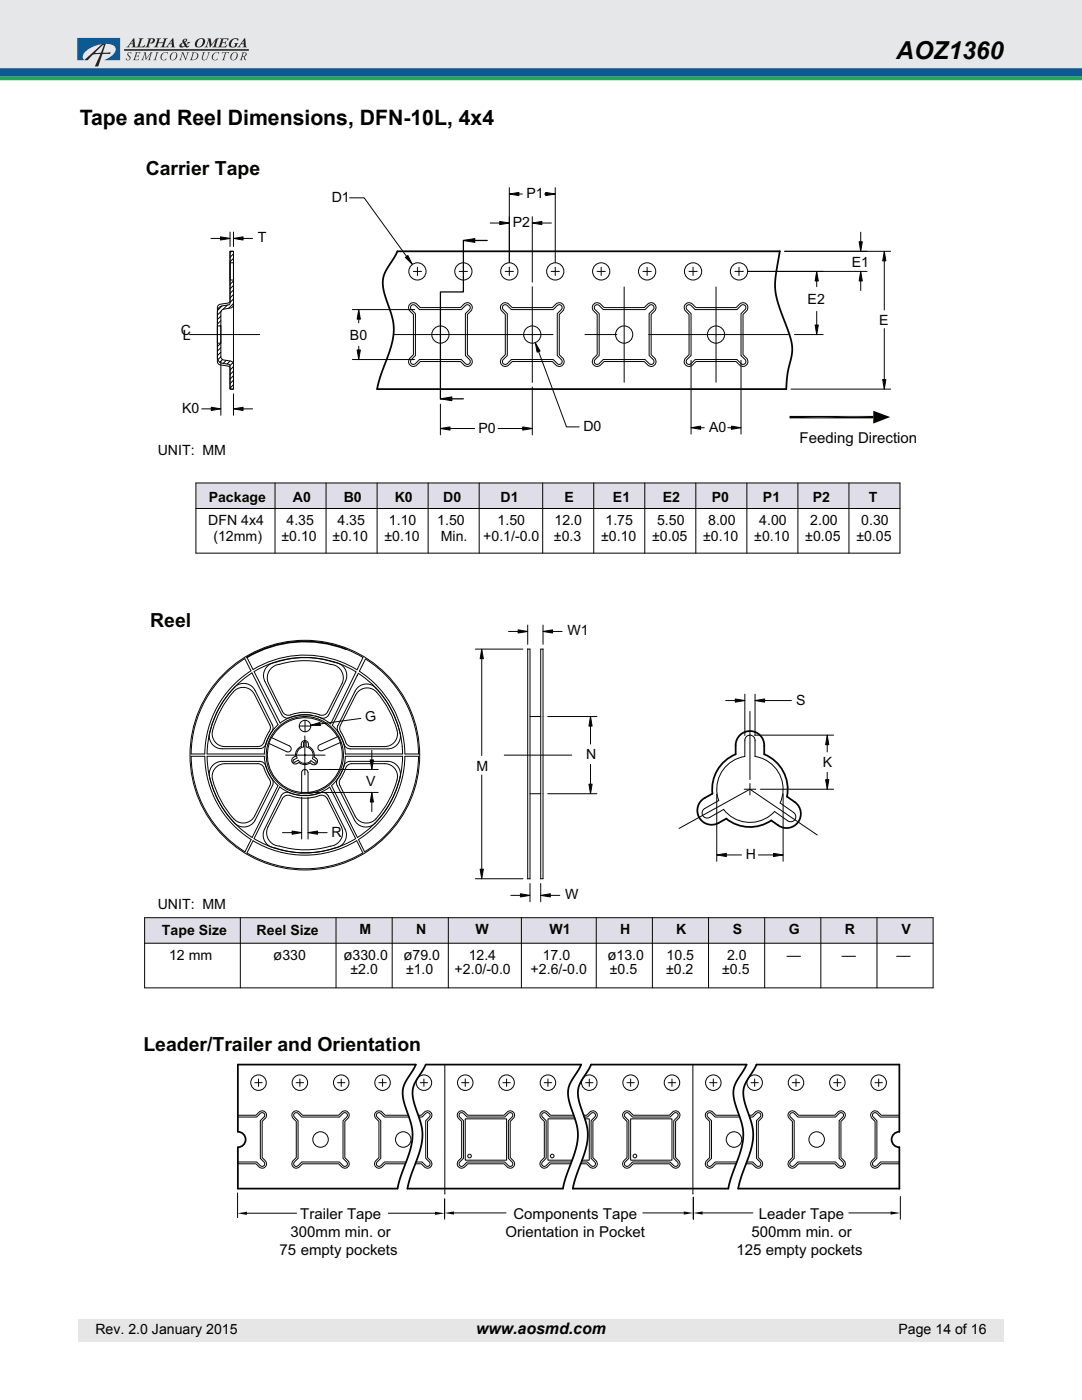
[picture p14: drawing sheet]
<svg xmlns="http://www.w3.org/2000/svg" width="216mm" height="279mm" viewBox="0 0 216 279" stroke-linecap="round" stroke-linejoin="round" font-family="sans-serif">
<defs><g id="words">
<text font-size="4.9" x="178.8" y="11.7">AOZ1360</text>
<text font-size="4.2" x="15.9" y="25">Tape and Reel Dimensions, DFN-10L, 4x4</text>
<g font-size="3.9" fill="#040503">
<text x="29.1" y="35">Carrier Tape</text>
<text x="30" y="125">Reel</text>
<text x="28.6" y="209.8">Leader/Trailer and Orientation</text>
</g>
<text font-size="3.2" x="95" y="266.2">www.aosmd.com</text>
<g font-size="3" fill="#040503">
<text x="159.5" y="88.5">Feeding Direction</text>
<text x="54.5" y="191.6">ø330</text>
<text x="68.5" y="191.6">ø330.0</text>
<text x="80.5" y="191.6">ø79.0</text>
<text x="121.2" y="191.6">ø13.0</text>
<text x="59.9" y="243.2">Trailer Tape</text>
<text x="102.4" y="243.2">Components Tape</text>
<text x="151.4" y="243.2">Leader Tape</text>
<text x="55.8" y="250.4">75 empty pockets</text>
<text x="58" y="246.8">300mm min. or</text>
<text x="100.9" y="246.8">Orientation in Pocket</text>
<text x="146.9" y="250.4">125 empty pockets</text>
<text x="149.9" y="246.8">500mm min. or</text>
</g>
<g font-size="2.8" fill="#040503">
<text x="66.2" y="40.3">D1</text>
<text x="105.1" y="39.5">P1</text>
<text x="102.3" y="45.3">P2</text>
<text x="51.5" y="48.4">T</text>
<text x="170" y="53.3">E1</text>
<text x="161.2" y="60.7">E2</text>
<text x="175.4" y="64.9">E</text>
<text x="36.1" y="66.9">C</text>
<text x="36.5" y="67.9">L</text>
<text x="69.8" y="67.8">B0</text>
<text x="36.3" y="82.4">K0</text>
<text x="95.5" y="86.3">P0</text>
<text x="116.4" y="86">D0</text>
<text x="141.5" y="86.2">A0</text>
<text x="31.5" y="90.8">UNIT: MM</text>
<text x="41.6" y="100.3">Package</text>
<text x="58.5" y="100.3">A0</text>
<text x="68.6" y="100.3">B0</text>
<text x="78.8" y="100.3">K0</text>
<text x="88.4" y="100.3">D0</text>
<text x="99.9" y="100.3">D1</text>
<text x="112.6" y="100.3">E</text>
<text x="122.3" y="100.3">E1</text>
<text x="132.3" y="100.3">E2</text>
<text x="142" y="100.3">P0</text>
<text x="152.2" y="100.3">P1</text>
<text x="162.2" y="100.3">P2</text>
<text x="173.4" y="100.3">T</text>
<text x="41.5" y="104.8">DFN 4x4</text>
<text x="42.6" y="107.9">(12mm)</text>
<text x="57.2" y="104.8">4.35</text>
<text x="67.3" y="104.8">4.35</text>
<text x="77.6" y="104.8">1.10</text>
<text x="87.2" y="104.8">1.50</text>
<text x="96.4" y="108">+0.1/-0.0</text>
<text x="99.3" y="104.8">1.50</text>
<text x="110.6" y="104.8">12.0</text>
<text x="120.8" y="104.8">1.75</text>
<text x="131.1" y="104.8">5.50</text>
<text x="141.3" y="104.8">8.00</text>
<text x="151.5" y="104.8">4.00</text>
<text x="161.7" y="104.8">2.00</text>
<text x="171.9" y="104.8">0.30</text>
<text x="56.2" y="108">±0.10</text>
<text x="66.4" y="108">±0.10</text>
<text x="76.7" y="108">±0.10</text>
<text x="87.9" y="108">Min.</text>
<text x="110.5" y="108">±0.3</text>
<text x="120" y="108">±0.10</text>
<text x="130.1" y="108">±0.05</text>
<text x="140.3" y="108">±0.10</text>
<text x="150.5" y="108">±0.10</text>
<text x="160.7" y="108">±0.05</text>
<text x="170.9" y="108">±0.05</text>
<text x="113.2" y="126.8">W1</text>
<text x="158.8" y="140.6">S</text>
<text x="73" y="144" transform="rotate(-8 73 144)">G</text>
<text x="95.1" y="153.9">M</text>
<text x="117" y="151.5">N</text>
<text x="164.2" y="153.1">K</text>
<text x="73.1" y="156.9">V</text>
<text x="66.1" y="167">R</text>
<text x="148.8" y="171.4">H</text>
<text x="112.7" y="179.5">W</text>
<text x="31.5" y="181.4">UNIT: MM</text>
<text x="32.3" y="186.7">Tape Size</text>
<text x="33.7" y="191.6">12 mm</text>
<text x="51.2" y="186.7">Reel Size</text>
<text x="71.7" y="186.5">M</text>
<text x="83" y="186.5">N</text>
<text x="93.5" y="191.6">12.4</text>
<text x="94.9" y="186.5">W</text>
<text x="108.3" y="191.6">17.0</text>
<text x="109.7" y="186.5">W1</text>
<text x="123.7" y="186.5">H</text>
<text x="133" y="191.6">10.5</text>
<text x="134.9" y="186.5">K</text>
<text x="145.1" y="191.6">2.0</text>
<text x="146.2" y="186.5">S</text>
<text x="157" y="191.6">—</text>
<text x="157.4" y="186.5">G</text>
<text x="167.9" y="191.6">—</text>
<text x="168.6" y="186.5">R</text>
<text x="178.9" y="191.6">—</text>
<text x="179.9" y="186.5">V</text>
<text x="70" y="194.5">±2.0</text>
<text x="81" y="194.5">±1.0</text>
<text x="90.7" y="194.5">+2.0/-0.0</text>
<text x="105.9" y="194.5">+2.6/-0.0</text>
<text x="121.7" y="194.5">±0.5</text>
<text x="132.9" y="194.5">±0.2</text>
<text x="144.1" y="194.5">±0.5</text>
</g>
<g font-size="2.8">
<text x="19" y="266.2">Rev. 2.0 January 2015</text>
<text x="179.3" y="266.2">Page 14 of 16</text>
</g>
</g></defs>
<path d="M-.1 14.4h216" fill="none" stroke="#0d5994" stroke-width="1.8" stroke-linecap="butt"/>
<path d="M-.1 -.1h216v13.7h-216z" fill="#e6e7e9"/>
<g fill="#232122">
<path d="M27.7 7.6h.9a1.05 1.05 0 0 0-.5 1l-.3 .7h.7l.5-.4-.2 .5h-1.7a.6 .6 0 0 0 .5-.6l.3-1z"/>
<path d="M29.5 7.6l.4 .1a.68 .68 0 0 1 1 .3l-.4 .6a.32 .32 0 0 1-.3 .1 .32 .32 0 0 1-.2-.2 .36 .36 0 0 0 .5-.3 .36 .36 0 0 0-.4-.3l-.5 1.4h.3v.1l-.9 .1 .1-.2a1.91 1.91 0 0 0 .6-1.5l-.3-.1z"/>
<path d="M31.3 7.7h.9l-.4 .1-.1 .7 .9-.1 .2-.6-.2-.1h.9l-.4 .2-.4 1.4 .2 .1h-.9l.3-.1 .2-.7h-.1h-.8l-.2 .7 .2 .1h-.9l.3-.1 .3-1 .1-.5z"/>
<path d="M41.4 7.7h.6l.2 1.2 .8-1.1a.48 .48 0 0 1 .7-.1l-.3 .2-.4 1.4 .2 .2-.9-.1 .4-.2 .3-1.2-1.1 1.5h-.1l-.1-1.5-.4 1.2 .2 .3h-.7l.4-.4 .3-1 .1-.3z"/>
<path d="M43.9 7.7h1.7l-.1 .4-.2-.3h-.7l-.3 .7h.5l.4-.3-.2 .7-.2-.3h-.5l-.1 .7a1.17 1.17 0 0 0 1.1-.4l-.2 .6h-1.7l.4-.3 .4-1.3-.3-.1z"/>
<path d="M46.1 8a1.31 1.31 0 0 1 1.5-.2l-.2 .3a.58 .58 0 0 0-.6-.3 .58 .58 0 0 0-.5 .4 .66 .66 0 0 0 .1 1.2 .49 .49 0 0 0 .6-.6l-.2-.2h.8l-.2 .1a.94 .94 0 0 1-.8 .8 .94 .94 0 0 1-1-.6l.1-.4z"/>
<path d="M25.5 10.5h.7l-.1 .3a.31 .31 0 0 0-.3-.3 .31 .31 0 0 0-.3 .3 .31 .31 0 0 0 .3 .3 .49 .49 0 0 1 .1 .8 .49 .49 0 0 1-.8-.2l.1-.1a.35 .35 0 0 0 .5 .3 .35 .35 0 0 0 0-.6 .49 .49 0 0 1-.2-.8z"/>
<path d="M27 10.4h1l-.1 .4-.1-.3h-.5l-.1 .6 .5-.1-.1 .4-.1-.2h-.4l-.1 .4-.1 .2 .2 .1h.4l.2-.2-.1 .3h-1.1l.3-.2 .3-1.2z"/>
<path d="M28.7 10.4h.4l.1 1.2 .9-1.2h.4l-.2 .2-.3 1-.1 .3 .2 .1h-.6l.2-.1 .4-1.2-1 1.3-.2-1.3-.4 1.2 .2 .1h-.5l.2-.2 .4-1.1z"/>
<path d="M31.1 10.4l.6 .1-.2 .1-.4 1.1-.1 .2 .2 .1h-.6l.3-.2 .3-1.2z"/>
<path d="M32.4 10.7l.4-.3h.5l.2 .1-.1 .2a.61 .61 0 0 0-.7-.2 .61 .61 0 0 0-.4 .6 .54 .54 0 0 0 .2 .8 .54 .54 0 0 0 .7-.3 .62 .62 0 0 1-.5 .5 .62 .62 0 0 1-.6-.4l-.1-.5z"/>
<path d="M36.2 10.4h.4l.5 1.3 .3-1.1-.2-.1h.6l-.3 .1-.4 1.4-.7-1.4-.3 1.3 .2 .1h-.6l.3-.2 .3-1v-.3z"/>
<path d="M40.4 10.4l.6 .1-.3 .1-.2 .7a.45 .45 0 0 0 .3 .7 .45 .45 0 0 0 .5-.5l.3-.9-.2-.1 .5-.1-.2 .3a1.24 1.24 0 0 1-.9 1.3 .45 .45 0 0 1-.5-.1 .45 .45 0 0 1 0-.5l.2-.8z"/>
<path d="M42.6 10.7l.6-.3 .6 .1-.2 .3v-.2a.79 .79 0 0 0-1 .3 .79 .79 0 0 0 .2 1.1l.4-.1 .3-.3a.62 .62 0 0 1-.7 .4 .62 .62 0 0 1-.5-.4v-.4z"/>
<path d="M44.4 10.4h1.3l-.1 .4-.1-.3h-.4l-.4 1.4 .2 .1h-.6l.2-.2 .4-1.2-.4-.1-.2 .2z"/>
<path d="M26.7 7.6h.1l.1 1.4 .2 .5-.9-.1 .3-.1v-.5h-.5l-.3 .5h.2v.1l-.7 .1 .3-.3zM26.4 8.1l-.3 .6h.4z"/>
<path d="M34.4 7.6h.2l.1 1.6 .2 .3-.9-.1 .3-.1v-.5h-.5l-.3 .5 .2 .1-.7 .1 .3-.3zM34.2 8.1l-.3 .6h.4z"/>
<path d="M36.5 7.9a.41 .41 0 0 1 .5-.2 .41 .41 0 0 1 .3 .5l-.4 .2 .3 .5 .3-.3-.1-.2h.6l-.8 .6 .2 .2h.4a.5 .5 0 0 1-.9 .1 .62 .62 0 0 1-.6 .2 .62 .62 0 0 1-.5-.4l.2-.4 .5-.2-.1-.3zM36.3 8.7a.31 .31 0 0 0 0 .5 .31 .31 0 0 0 .5-.1l-.3-.5zM36.8 7.9a.18 .18 0 0 0 0 .3 .18 .18 0 0 0 .3-.1l-.1-.2z"/>
<path d="M39.3 8a.94 .94 0 0 1 1.6 .1 1.22 1.22 0 0 1-.6 1.2 1.22 1.22 0 0 1-1.4-.2 1.16 1.16 0 0 1 .4-1.1zM39.7 7.9l-.3 .6a.53 .53 0 0 0 .1 .8 .53 .53 0 0 0 .8-.3 .97 .97 0 0 0 .1-1.2h-.4z"/>
<path d="M48.8 7.6h.1l.1 1a.6 .6 0 0 0 .3 .8h-1l.3-.1v-.5h-.5l-.3 .5 .2 .1-.7 .1 .4-.3zM48.6 8.1l-.4 .6h.4z"/>
<path d="M34.3 10.6a.7 .7 0 0 1 1 .1 .7 .7 0 0 1-.2 1 .7 .7 0 0 1-1.1 .2 .7 .7 0 0 1 .1-1.1zM34.5 10.6a.76 .76 0 0 0 0 1.4 .91 .91 0 0 0 .4-1.5z"/>
<path d="M38.3 10.5a.85 .85 0 0 1 .9 0 .85 .85 0 0 1 .4 .8 1.29 1.29 0 0 1-1.7 .7l.2-.1 .3-1.2zM38.7 10.5l-.4 1.3a.73 .73 0 0 0 .9-.3 .73 .73 0 0 0-.3-1z"/>
<path d="M46.3 10.6a.73 .73 0 0 1 1.1 .2 .73 .73 0 0 1-.4 1.1 .73 .73 0 0 1-1-.3 .73 .73 0 0 1 .3-1zM46.5 10.6a.75 .75 0 0 0-.4 .7 .75 .75 0 0 0 .4 .7 .9 .9 0 0 0 .5-1.5z"/>
<path d="M48.3 10.5l.5-.1a.41 .41 0 0 1 .4 .5 .41 .41 0 0 1-.4 .4l.3 .7-.3-.1-.3-.6-.3 .5 .2 .2h-.6l.2-.2 .4-1.2zM48.6 10.5l-.2 .6a.34 .34 0 0 0 .6-.1 .34 .34 0 0 0-.4-.5z"/>
<path d="M19.3 10.2l1.5-1.3-.7 1.6h-1.1zM16.8 12h.7l.2-.2a2.04 2.04 0 0 1 2.3-1l-1.1 2.5h.7l.8-2.5h1.5l.2-.4-1.6 .1 .6-1.8-.8 .1z"/>
</g>
<path d="M24.8 10h24.8" fill="none" stroke="#232122" stroke-width=".32"/>
<path d="M15.4 7.6h8.6v4.4h-3.2a3.1 3.1 0 0 0 2.3-2.3 1.85 1.85 0 0 0-2.2-.9 5.3 5.3 0 0 0-4.3 2.2l-.1 .6 .3 .4h-1.4z" fill="#18508f"/>
<path d="M-.1 15.7h216" fill="none" stroke="#20a656" stroke-width=".71" stroke-linecap="butt"/>
<path d="M15.6 263.2h184.6v4.5h-184.6z" fill="#e6e6e6"/>
<path d="M28.6 31.7h157.7v219.7h-157.7z" fill="#fff"/>
<g fill="#dfdee8">
<path d="M39.3 96.4h140.3v5h-140.3z"/>
<path d="M28.8 183.2h157.4v5h-157.4z"/>
</g>
<g fill="none" stroke="#040503" stroke-width=".2" stroke-dasharray="31.8 6.4 6.4 6.4">
<path d="M106.2 57.3v19M124.5 57.3v19M142.9 57.3v19M51.8 66.8h-14M78.5 66.8h79.1M60.8 150.7h4.1M60.8 150.7v3.9M60.8 150.7h-3.8M60.8 150.7v-3.8M100.6 150.7h13.5M149.6 157.5l13.5 9.1M149.6 157.5l-14.1 7.8"/>
<path d="M149.6 155.6v-13.6"/>
</g>
<g fill="none" stroke="#040503" stroke-width=".2">
<path d="M45.2 134.2l2.4-1.9 1.2-.9 1.3 2.5a20 20 0 0 0-9.2 16.6h-2.8a22.7 22.7 0 0 1 7.1-16.3zM46.6 138a2.55 2.55 0 0 1 4.2 .6l3 6a1.47 1.47 0 0 1-.3 1.7l-.7 1.4a1.49 1.49 0 0 1-1.3 1.3h-6.6a2.55 2.55 0 0 1-2.5-3.2 19 19 0 0 1 4.2-7.8zM46.8 137.2a2.55 2.55 0 0 1 4.1 .6l3.5 6.9a1.5 1.5 0 0 1-.5 1.8l-.7 1.4a1.52 1.52 0 0 1-1.3 1.5h-7.6a2.54 2.54 0 0 1-2.5-3.1 19.5 19.5 0 0 1 5-9.1zM53.4 133a5 5 0 0 1 2.6-1.1 19.8 19.8 0 0 1 11.7 .6 2.6 2.6 0 0 1 1.2 3.4l-3.3 6.7a1.27 1.27 0 0 1-1.7 .6 8.8 8.8 0 0 0-6.4 .1 1.27 1.27 0 0 1-1.3-.7l-3.5-6.9a2.6 2.6 0 0 1 .7-2.7zM54.2 133.3a4.7 4.7 0 0 1 2.6-1 19.1 19.1 0 0 1 10.2 .6 2.68 2.68 0 0 1 1.2 3.5l-2.8 5.7a1.54 1.54 0 0 1-2.3 .3 8.8 8.8 0 0 0-5.5 .4 1.28 1.28 0 0 1-1.2-.7l-2.9-6a2.71 2.71 0 0 1 .7-2.8zM69.1 129.6l3.3 1.6-1.2 2.5a20 20 0 0 0-20.7-.1l-1.2-2.4M71.3 134.8h.1M71.3 138.1a2.69 2.69 0 0 1 4.5 .8 17.5 17.5 0 0 1 3.5 7.6 2.55 2.55 0 0 1-2.5 2.5h-6.6a1.41 1.41 0 0 1-1.4-1.3l-.6-1.3a1.54 1.54 0 0 1-.3-1.6zM71.4 137.2a2.75 2.75 0 0 1 4.3 .9 18.4 18.4 0 0 1 4.2 8.8 2.55 2.55 0 0 1-2.5 2.6h-7.5a1.41 1.41 0 0 1-1.4-1.4l-.8-1.7a1.54 1.54 0 0 1-.3-1.6l3.5-6.9zM71.5 134.4a19.5 19.5 0 0 1 8.8 16.1h-11.4a8.1 8.1 0 0 0-2.6-5.7zM72.9 131.5a22.7 22.7 0 0 1 10.6 19h-2.7a20 20 0 0 0-9.1-16.5zM105.3 129.5h.5v45.9h-.5z"/>
<path d="M107.9 129.5h.5v45.9h-.5zM38.1 150.9h2.8a20 20 0 0 0 9.2 16.6l-1.2 2.5a22.7 22.7 0 0 1-10.8-19.1zM41.3 150.9h11.4a8.7 8.7 0 0 0 1.7 4.8v1l-3.5 6.9a2.55 2.55 0 0 1-4.1 .7 19.4 19.4 0 0 1-5.5-13.4zM41.8 155.1a19.5 19.5 0 0 0 8.5 12l5.2-10.3M41.8 155.1a2.55 2.55 0 0 1 2.5-3.1l7.5-.1a1.51 1.51 0 0 1 1.4 1.6l1 1.8 1.3 1.5M53.7 148.4a7.5 7.5 0 0 0 6.5 9.7M54.2 147.2l3.5 1.7a.64 .64 0 0 1 .3 .8 .64 .64 0 0 1-.8 .3l-3.6-1.6zM55.5 144.6l-5.2-10.3a19.5 19.5 0 0 0-9 16.2h11.4a8.1 8.1 0 0 1 2.8-5.9M55.8 157a8.1 8.1 0 0 0 10 .1l5.2 10.3a19.5 19.5 0 0 1-20.3 0zM56.3 158.5a1.27 1.27 0 0 1 1.5-.3 8.8 8.8 0 0 0 6.4-.1 1.27 1.27 0 0 1 1.3 .7l3.4 6.7a2.61 2.61 0 0 1-2.1 3.7 19.4 19.4 0 0 1-12.8-.2 2.6 2.6 0 0 1-1.2-3.5zM56.6 159.1a1.6 1.6 0 0 1 2-.1 8.8 8.8 0 0 0 5.5-.3 1.28 1.28 0 0 1 1.2 .7l2.8 5.6a2.72 2.72 0 0 1-2.2 3.9 19 19 0 0 1-11.2-.3 2.68 2.68 0 0 1-1.2-3.6zM60.2 158.1v-3.9a.64 .64 0 0 1 .6-.6 .64 .64 0 0 1 .7 .6v3.9"/>
<path d="M60.2 158.1h1.3M60.7 148.1h.3l.1 1a1.67 1.67 0 0 1 1.2 2.3l.7 .5 .1 .3-.4 .1-.6-.5a1.65 1.65 0 0 1-2.6-.1l-.7 .4-.3-.1 .1-.3 .7-.4a1.65 1.65 0 0 1 1.3-2.2zM61.8 158.1h13.7M61.8 153.6h13.7M61.9 152.3l.4 .2M62.5 142.8a8.1 8.1 0 0 0-6.6 1.5l-5.2-10.3a19.5 19.5 0 0 1 20.3 .1l-5 10.4-1.5-1-1.6-.6M62.7 151.1a1.88 1.88 0 0 0-1.2-2.1 .76 .76 0 0 0-.4-1.1 .76 .76 0 0 0-1 .6v.5a1.88 1.88 0 0 0-1.1 1.9 .76 .76 0 0 0-.8 .9 .76 .76 0 0 0 1.1 .6l.3-.2a1.88 1.88 0 0 0 2.3 .1M62.7 151.1a.8 .8 0 0 1 .6 .7 .8 .8 0 0 1-.5 .8l-.6-.1M63.6 148.8l3.8-1.8 .5 1.2-3.6 1.6a.64 .64 0 0 1-.7-.2 .64 .64 0 0 1 0-.8zM67.3 147a7.5 7.5 0 0 0-13.1 .2M67.9 148.2a7.5 7.5 0 0 1-6.4 9.9M68.9 150.9h11.4a19.1 19.1 0 0 1-5.9 13.7 2.55 2.55 0 0 1-3.7-1l-3.4-6.9a1.46 1.46 0 0 1 .4-1.7l.8-1.7a1.47 1.47 0 0 1 1.3-1.4h7.6a2.55 2.55 0 0 1 2.4 3.2 19.5 19.5 0 0 1-8.5 12l-5.1-10.3a8.1 8.1 0 0 0 2.7-5.9z"/>
<path d="M69.4 152.7l.8-.3h6.6a2.65 2.65 0 0 1 2.2 4.1 17.7 17.7 0 0 1-4.5 7.3 2.55 2.55 0 0 1-3.7-1l-3-6a1.47 1.47 0 0 1 .4-1.7l1-2.2zM74.2 149.7v2M80.8 150.9h2.7a22.7 22.7 0 0 1-10.7 19.1l-1.3-2.4a20 20 0 0 0 9.3-16.7zM105.8 158.4h2.1M105.8 143h2.1M149 147a1.02 1.02 0 0 1 1.1-.2 1.02 1.02 0 0 1 .6 1v3.2a6.6 6.6 0 0 1 5 9.3l2.7 1.9a1.02 1.02 0 0 1 .2 1.4 1.02 1.02 0 0 1-1.4 .2l-2.7-1.8a6.6 6.6 0 0 1-10.1-.5l-2.8 1.6a1.02 1.02 0 0 1-1.4-.4 1.02 1.02 0 0 1 .4-1.4l2.8-1.5a6.6 6.6 0 0 1 5.2-8.8v-3.3zM50.5 167.8a20 20 0 0 0 20.7 0l1.2 2.4a22.7 22.7 0 0 1-23.1 0zM50.8 162.8a2.65 2.65 0 0 1-2.4 1.5 2.65 2.65 0 0 1-2.3-1.6 17.3 17.3 0 0 1-3.8-7.7 2.55 2.55 0 0 1 2.6-2.6h6.6a1.43 1.43 0 0 1 1.4 1.4l.6 1.3a1.55 1.55 0 0 1 .3 1.7l-3 6M74.2 160.1v1.9"/>
<circle cx="60.8" cy="150.7" r="22.9"/>
<circle cx="60.8" cy="150.7" r="7.7"/>
<circle cx="60.9" cy="144.9" r="1.15"/>
</g>
<path d="M79.3 50.2h76.3M75.3 77.7h81.6M69.1 129.6a22.7 22.7 0 0 0-19.8 1.6M144.9 163.4l-1.5 .8a2.85 2.85 0 0 1-3.9-1.1 2.85 2.85 0 0 1 1.2-3.9l1.5-.8a7.5 7.5 0 0 1 4.6-7.9v-1.7a2.85 2.85 0 0 1 2.9-2.9 2.85 2.85 0 0 1 2.8 2.9v1.7a7.5 7.5 0 0 1 4.5 8.5l1.6 1.1a2.85 2.85 0 0 1 .7 4 2.85 2.85 0 0 1-4.1 .6l-1.3-1a7.5 7.5 0 0 1-9-.3M47.5 212.5h35.5M85 212.5h31M117.9 212.5h31.1M150.9 212.5h28.6M47.5 237.2h31.8M81.3 237.2h31M114.3 237.2h31M147.3 237.2h32.2" fill="none" stroke="#040503" stroke-width=".35"/>
<path d="M73.9 151.7h.6l-.3 1.9z" fill="#040503"/>
<path d="M73.9 151.7h.6l-.3 1.9z" fill="none" stroke="#040503" stroke-width=".2"/>
<path d="M74.2 158.1l.3 2h-.6z" fill="#040503"/>
<g fill="none" stroke="#040503" stroke-width=".2">
<path d="M60.2 159.1v8.3M61.5 159.1v8.3M74.2 158.1l.3 2h-.6zM56.4 166.2h1.9M63.4 166.2h1.9"/>
<circle cx="60.8" cy="153.6" r=".01"/>
<circle cx="60.8" cy="158.1" r=".01"/>
<circle cx="74.2" cy="158.1" r=".01"/>
</g>
<path d="M58.3 165.9l1.9 .3-1.9 .3z" fill="#040503"/>
<path d="M58.3 165.9l1.9 .3-1.9 .3z" fill="none" stroke="#040503" stroke-width=".2"/>
<path d="M61.5 166.2l1.9-.3v.6z" fill="#040503"/>
<g fill="none" stroke="#040503" stroke-width=".2">
<path d="M72 143.4l-8.1 1.1M61.5 166.2l1.9-.3v.6z"/>
<circle cx="60.2" cy="158.1" r=".01"/>
<circle cx="61.5" cy="158.1" r=".01"/>
<circle cx="61.5" cy="166.2" r=".01"/>
</g>
<path d="M62 144.7l1.8-.5 .1 .6z" fill="#040503"/>
<g fill="none" stroke="#040503" stroke-width=".2">
<path d="M94.9 129.5h9.4M96.1 131.5v19.3M59.7 144.9h2.3M60.9 143.8v2.2M62 144.7l1.8-.5 .1 .6zM96.1 154.7v18.8M94.9 175.4h9.4"/>
<circle cx="59.7" cy="145.1" r=".01"/>
<circle cx="62" cy="144.7" r=".01"/>
</g>
<path d="M96.1 129.5l.3 2h-.6z" fill="#040503"/>
<path d="M96.1 129.5l.3 2h-.6z" fill="none" stroke="#040503" stroke-width=".2"/>
<path d="M95.8 173.5h.6l-.3 1.9z" fill="#040503"/>
<g fill="none" stroke="#040503" stroke-width=".2">
<path d="M150.6 146.7h15.7M151.7 157.5h14.6M165.1 148.6v1.5M165.1 154.1v1.5M95.8 173.5h.6l-.3 1.9z"/>
<circle cx="105.3" cy="129.5" r=".01"/>
<circle cx="96.1" cy="175.4" r=".01"/>
<circle cx="105.3" cy="175.4" r=".01"/>
</g>
<path d="M164.7 155.6h.7l-.3 1.9z" fill="#040503"/>
<path d="M164.7 155.6h.7l-.3 1.9z" fill="none" stroke="#040503" stroke-width=".2"/>
<path d="M165.1 146.7l.3 1.9h-.7z" fill="#040503"/>
<g fill="none" stroke="#040503" stroke-width=".2">
<path d="M144.8 139.8h1.9M148.6 138.5v8.3M150.7 138.5v8.3M152.6 139.8h5.3M165.1 146.7l.3 1.9h-.7z"/>
<circle cx="149.6" cy="146.7" r=".01"/>
<circle cx="150.8" cy="157.5" r=".01"/>
<circle cx="165.1" cy="146.7" r=".01"/>
</g>
<path d="M146.7 139.5l1.9 .3-1.9 .3z" fill="#040503"/>
<path d="M146.7 139.5l1.9 .3-1.9 .3z" fill="none" stroke="#040503" stroke-width=".2"/>
<path d="M150.7 139.8l1.9-.3v.6z" fill="#040503"/>
<g fill="none" stroke="#040503" stroke-width=".2">
<path d="M150.7 139.8l1.9-.3v.6zM109.3 158.4h9.8M109.3 143h9.8M117.8 144.4v4.1M117.8 152.6v3.9"/>
<circle cx="150.7" cy="139.8" r=".01"/>
<circle cx="148.6" cy="147.7" r=".01"/>
<circle cx="150.7" cy="147.7" r=".01"/>
</g>
<path d="M117.5 156.5h.6l-.3 1.9z" fill="#040503"/>
<path d="M117.5 156.5h.6l-.3 1.9z" fill="none" stroke="#040503" stroke-width=".2"/>
<path d="M117.8 143l.3 1.9h-.6z" fill="#040503"/>
<g fill="none" stroke="#040503" stroke-width=".2">
<path d="M117.8 143l.3 1.9h-.6zM143 158.5v13.4M156.3 158.5v13.4M144.9 170.6h3.1M151.3 170.6h3.1"/>
<circle cx="108.4" cy="158.4" r=".01"/>
<circle cx="108.4" cy="143" r=".01"/>
<circle cx="117.8" cy="143" r=".01"/>
</g>
<path d="M143 170.6l1.9-.3v.6z" fill="#040503"/>
<path d="M143 170.6l1.9-.3v.6z" fill="none" stroke="#040503" stroke-width=".2"/>
<path d="M154.4 170.3l1.9 .3-1.9 .3z" fill="#040503"/>
<g fill="none" stroke="#040503" stroke-width=".2">
<path d="M101.9 178.7h1.9M105.8 176.3v3.7M107.9 176.3v3.7M109.8 178.7h1.9M154.4 170.3l1.9 .3-1.9 .3z"/>
<circle cx="143" cy="157.5" r=".01"/>
<circle cx="156.3" cy="157.5" r=".01"/>
<circle cx="156.3" cy="170.6" r=".01"/>
</g>
<path d="M103.8 178.4l2 .3-2 .3z" fill="#040503"/>
<path d="M103.8 178.4l2 .3-2 .3z" fill="none" stroke="#040503" stroke-width=".2"/>
<path d="M107.9 178.7l1.9-.3v.6z" fill="#040503"/>
<g fill="none" stroke="#040503" stroke-width=".2">
<path d="M101.5 126h1.9M105.3 124.7v3.9M108.4 124.7v3.9M110.3 126h1.9M107.9 178.7l1.9-.3v.6z"/>
<circle cx="105.8" cy="175.4" r=".01"/>
<circle cx="107.9" cy="178.7" r=".01"/>
<circle cx="107.9" cy="175.4" r=".01"/>
</g>
<path d="M103.4 125.7l1.9 .3-1.9 .3z" fill="#040503"/>
<path d="M103.4 125.7l1.9 .3-1.9 .3z" fill="none" stroke="#040503" stroke-width=".2"/>
<path d="M108.4 126l1.9-.3v.6z" fill="#040503"/>
<g fill="none" stroke="#040503" stroke-width=".2">
<path d="M108.4 126l1.9-.3v.6z"/>
<circle cx="105.3" cy="129.5" r=".01"/>
<circle cx="108.4" cy="129.5" r=".01"/>
<circle cx="108.4" cy="126" r=".01"/>
<circle cx="88.8" cy="238.3" r=".01"/>
<circle cx="138.3" cy="238.3" r=".01"/>
</g>
<path d="M47.5 237.2h.1M179.5 237.2h.1" fill="none" stroke="#040503" stroke-width=".35"/>
<path d="M80.9 51.4l.5-.4 .9 1.7z" fill="#040503"/>
<path d="M69.8 39.5h2.9l8.4 11.7M101.6 37.4v15M103.5 38.7h.7M108.6 38.7h.3M110.8 37.4v15M80.9 51.4l.5-.4 .9 1.7z" fill="none" stroke="#040503" stroke-width=".2"/>
<path d="M101.6 38.7l1.9-.3v.6z" fill="#040503"/>
<path d="M101.6 38.7l1.9-.3v.6z" fill="none" stroke="#040503" stroke-width=".2"/>
<path d="M108.9 38.4l1.9 .3-1.9 .3z" fill="#040503"/>
<g fill="none" stroke="#040503" stroke-width=".2">
<path d="M108.9 38.4l1.9 .3-1.9 .3zM97.8 44.5h1.9M101.6 43.2v9.2M106.2 43.2v13.1M108.1 44.5h1.9"/>
<circle cx="110.8" cy="38.7" r=".01"/>
<circle cx="101.6" cy="53.3" r=".01"/>
<circle cx="110.8" cy="53.3" r=".01"/>
</g>
<path d="M106.2 44.5l1.9-.3v.6z" fill="#040503"/>
<path d="M106.2 44.5l1.9-.3v.6z" fill="none" stroke="#040503" stroke-width=".2"/>
<path d="M99.7 44.2l1.9 .3-1.9 .3z" fill="#040503"/>
<g fill="none" stroke="#040503" stroke-width=".2">
<path d="M99.7 44.2l1.9 .3-1.9 .3zM149.2 54.2h23.8M156.6 50.2h16.4M171.7 46.3v1.9M171.7 56.1v1.9"/>
<circle cx="101.6" cy="53.3" r=".01"/>
<circle cx="101.6" cy="44.5" r=".01"/>
<circle cx="106.2" cy="57.3" r=".01"/>
</g>
<path d="M171.4 48.2h.7l-.4 2z" fill="#040503"/>
<path d="M171.4 48.2h.7l-.4 2z" fill="none" stroke="#040503" stroke-width=".2"/>
<path d="M171.7 54.2l.4 1.9h-.7z" fill="#040503"/>
<g fill="none" stroke="#040503" stroke-width=".2">
<path d="M156.6 50.2h21.1M171.7 54.2l.4 1.9h-.7zM176.4 52.1v9.8M157.8 77.7h19.9M176.4 65.6v10.1"/>
<circle cx="148.3" cy="54.2" r=".01"/>
<circle cx="155.6" cy="50.2" r=".01"/>
<circle cx="171.7" cy="54.2" r=".01"/>
</g>
<path d="M176.4 50.2l.4 1.9h-.7z" fill="#040503"/>
<path d="M176.4 50.2l.4 1.9h-.7z" fill="none" stroke="#040503" stroke-width=".2"/>
<path d="M176.1 75.7h.7l-.4 2z" fill="#040503"/>
<g fill="none" stroke="#040503" stroke-width=".2">
<path d="M149.2 54.2h15M163 56.1v1.1M158.5 66.8h5.7M163 62.2v2.7M176.1 75.7h.7l-.4 2z"/>
<circle cx="155.6" cy="50.2" r=".01"/>
<circle cx="156.9" cy="77.7" r=".01"/>
<circle cx="176.4" cy="77.7" r=".01"/>
</g>
<path d="M163 54.2l.3 1.9h-.7z" fill="#040503"/>
<path d="M163 54.2l.3 1.9h-.7z" fill="none" stroke="#040503" stroke-width=".2"/>
<path d="M162.6 64.9h.7l-.3 1.9z" fill="#040503"/>
<g fill="none" stroke="#040503" stroke-width=".2">
<path d="M70.3 61.8h12.4M70.3 71.8h12.4M71.6 63.7v.7M71.6 69.1v.7M162.6 64.9h.7l-.3 1.9z"/>
<circle cx="148.3" cy="54.2" r=".01"/>
<circle cx="157.6" cy="66.8" r=".01"/>
<circle cx="163" cy="66.8" r=".01"/>
</g>
<path d="M71.6 61.8l.3 1.9h-.6z" fill="#040503"/>
<path d="M71.6 61.8l.3 1.9h-.6z" fill="none" stroke="#040503" stroke-width=".2"/>
<path d="M71.3 69.8h.6l-.3 2z" fill="#040503"/>
<g fill="none" stroke="#040503" stroke-width=".2">
<path d="M44.1 72.1v10.8M46.6 78.6v4.3M71.3 69.8h.6l-.3 2zM40.2 81.6h2M48.5 81.6h1.9"/>
<circle cx="71.6" cy="71.8" r=".01"/>
<circle cx="83.7" cy="71.8" r=".01"/>
<circle cx="83.7" cy="61.8" r=".01"/>
</g>
<path d="M46.6 81.6l1.9-.3v.6z" fill="#040503"/>
<path d="M46.6 81.6l1.9-.3v.6z" fill="none" stroke="#040503" stroke-width=".2"/>
<path d="M42.2 81.3l1.9 .3-1.9 .3z" fill="#040503"/>
<g fill="none" stroke="#040503" stroke-width=".2">
<path d="M42.1 47.6h1.9M45.9 46.3v2.9M46.6 46.3v2.9M48.5 47.6h1.9M42.2 81.3l1.9 .3-1.9 .3z"/>
<circle cx="44.1" cy="71.2" r=".01"/>
<circle cx="46.6" cy="77.7" r=".01"/>
<circle cx="46.6" cy="81.6" r=".01"/>
</g>
<path d="M44 47.3l1.9 .3-1.9 .3z" fill="#040503"/>
<path d="M44 47.3l1.9 .3-1.9 .3z" fill="none" stroke="#040503" stroke-width=".2"/>
<path d="M46.6 47.6l1.9-.3v.6z" fill="#040503"/>
<g fill="none" stroke="#040503" stroke-width=".2">
<path d="M46.6 47.6l1.9-.3v.6zM137.9 71.9v14.7M147.9 71.9v14.7M139.8 85.4h.7M145.2 85.4h.8"/>
<circle cx="45.9" cy="50.2" r=".01"/>
<circle cx="46.6" cy="50.2" r=".01"/>
<circle cx="46.6" cy="47.6" r=".01"/>
</g>
<path d="M137.9 85.4l1.9-.4v.7z" fill="#040503"/>
<path d="M137.9 85.4l1.9-.4v.7z" fill="none" stroke="#040503" stroke-width=".2"/>
<path d="M146 85l1.9 .4-1.9 .3z" fill="#040503"/>
<g fill="none" stroke="#040503" stroke-width=".2">
<path d="M106.2 77.2v9.6M87.9 80.7v6.1M89.8 85.5h4.9M99.4 85.5h4.9M146 85l1.9 .4-1.9 .3z"/>
<circle cx="137.9" cy="70.9" r=".01"/>
<circle cx="147.9" cy="70.9" r=".01"/>
<circle cx="147.9" cy="85.4" r=".01"/>
</g>
<path d="M87.9 85.5l1.9-.3v.6z" fill="#040503"/>
<path d="M87.9 85.5l1.9-.3v.6z" fill="none" stroke="#040503" stroke-width=".2"/>
<path d="M104.3 85.2l1.9 .3-1.9 .3z" fill="#040503"/>
<g fill="none" stroke="#040503" stroke-width=".2">
<path d="M104.3 85.2l1.9 .3-1.9 .3z"/>
<circle cx="87.9" cy="79.7" r=".01"/>
<circle cx="106.2" cy="76.3" r=".01"/>
<circle cx="106.2" cy="85.5" r=".01"/>
</g>
<path d="M106.8 68.4l1 1.7-.6 .2z" fill="#040503"/>
<g fill="none" stroke="#040503" stroke-width=".2">
<path d="M45.9 50.2h.7v10.6a.72 .72 0 0 1-.6 .7l-1.4 .2a.69 .69 0 0 0-.5 .7v8.8a.69 .69 0 0 0 .5 .6l1.4 .3a.69 .69 0 0 1 .6 .6v5h-.7v-4.7l-.1-.2a2.61 2.61 0 0 1-2.3-1l-.1-9.6a1.15 1.15 0 0 1 .9-1.2l1.3-.2 .3-.3zM45.9 52.4h.7v3.5h-.7zM45.9 50.2h.7v27.5h-.7l-.1-4.4-.3-.2-1.5-.3a.69 .69 0 0 1-.6-.7v-10.7a.69 .69 0 0 1 .6-.7l1.5-.2 .4-.5zM46.2 50.2l-.3 .3M46.6 50.7l-.7 .7M46.6 51.6l-.7 .7M46.6 56.1l-.7 .7M46.6 57l-.7 .7M46.6 57.9l-.7 .7M46.6 58.8l-.7 .7M46.6 59.7l-.7 .7M43.4 65.1h.7v3.4h-.7z"/>
<path d="M44.1 68.5l-.7 .7M44.1 63.1l-.7 .7M44.1 64l-.7 .7M44.1 69.4l-.7 .7M44.1 70.3l-.7 .7M44.1 64.9l-.2 .2M44.1 71.2l-.6 .6M44.1 62.1l-.7 .8M44.3 61.1l-.9 .8M44.4 71.8l-.5 .5M45.1 71.9l-.6 .6M45.4 60.9l-.9 .8"/>
<path d="M45.9 72l-.6 .6M46.5 72.4l-.6 .6M46.6 73.2l-.7 .7M46.6 74.1l-.7 .7M46.6 75l-.7 .7M46.6 75.9l-.7 .7M46.6 76.8l-.7 .7M46.6 60.6l-1 .9M81.8 60.7l.7-.3a1.77 1.77 0 0 1 1.4 1h8a1.77 1.77 0 0 1 1.4-1 .97 .97 0 0 1 .9 .6 .97 .97 0 0 1-.2 1.1l-.7 .7v8a1.77 1.77 0 0 1 .9 1.4 .97 .97 0 0 1-.6 .9 .97 .97 0 0 1-1-.3l-.7-.6h-8a1.78 1.78 0 0 1-1.4 .9 .97 .97 0 0 1-.9-.6 .97 .97 0 0 1 .2-1l.7-.7v-8a1.77 1.77 0 0 1-1-1.4zM82.1 61l.5-.2 1.1 1h8.4l.8-.8a.57 .57 0 0 1 .8 0 .57 .57 0 0 1 0 .8l-.8 .8v8.3l.8 .9a.57 .57 0 0 1 0 .8 .57 .57 0 0 1-.8 0l-.8-.8h-8.4l-.8 .8a.57 .57 0 0 1-.8 0 .57 .57 0 0 1 0-.8l.8-.9v-8.3l-1-1.1zM100.1 60.7l.7-.3a1.77 1.77 0 0 1 1.4 1h8a1.77 1.77 0 0 1 1.4-1 .97 .97 0 0 1 .9 .6 .97 .97 0 0 1-.2 1.1l-.7 .7v8a1.77 1.77 0 0 1 1 1.4 .97 .97 0 0 1-.6 .9 .97 .97 0 0 1-1.1-.3l-.7-.6h-8a1.78 1.78 0 0 1-1.4 .9 .97 .97 0 0 1-.9-.6 .97 .97 0 0 1 .2-1l.7-.7v-8a1.77 1.77 0 0 1-1-1.4zM100.4 61l.6-.2 1 1h8.4l.8-.8a.57 .57 0 0 1 .8 0 .57 .57 0 0 1 0 .8l-.8 .8v8.3l.8 .9a.57 .57 0 0 1 0 .8 .57 .57 0 0 1-.8 0l-.8-.8h-8.4l-.8 .8a.57 .57 0 0 1-.8 0 .57 .57 0 0 1 0-.8l.8-.9v-8.3l-.9-1.1z"/>
<path d="M106.8 68.4l1 1.7-.6 .2zM107.5 70.2l5.5 15h2.6M118.5 60.7l.7-.3a1.77 1.77 0 0 1 1.3 1h8.1a1.77 1.77 0 0 1 1.3-1 .97 .97 0 0 1 .9 .6 .97 .97 0 0 1-.2 1.1l-.7 .7v8a1.77 1.77 0 0 1 1 1.4 .97 .97 0 0 1-.6 .9 .97 .97 0 0 1-1.1-.3l-.6-.6h-8.1a1.78 1.78 0 0 1-1.3 .9 .97 .97 0 0 1-.9-.6 .97 .97 0 0 1 .2-1l.7-.7v-8a1.77 1.77 0 0 1-1-1.4zM118.7 61l.6-.2 1.1 1h8.3l.8-.8a.57 .57 0 0 1 .8 0 .57 .57 0 0 1 0 .8l-.8 .8v8.3l.8 .9a.57 .57 0 0 1 0 .8 .57 .57 0 0 1-.8 0l-.8-.8h-8.3l-.8 .8a.57 .57 0 0 1-.9 0 .57 .57 0 0 1 0-.8l.9-.9v-8.3l-1-1.1zM136.8 60.7l.7-.3a1.77 1.77 0 0 1 1.4 1h8a1.77 1.77 0 0 1 1.4-1 .97 .97 0 0 1 .9 .6 .97 .97 0 0 1-.2 1.1l-.7 .7v8a1.77 1.77 0 0 1 .9 1.4 .97 .97 0 0 1-.6 .9 .97 .97 0 0 1-1-.3l-.7-.6h-8a1.77 1.77 0 0 1-1.4 .9 .97 .97 0 0 1-.9-.6 .97 .97 0 0 1 .2-1l.7-.7v-8a1.77 1.77 0 0 1-1-1.4zM137.1 61l.5-.2 1.1 1h8.3l.9-.8a.57 .57 0 0 1 .8 0 .57 .57 0 0 1 0 .8l-.8 .8v8.3l.8 .9a.57 .57 0 0 1 0 .8 .57 .57 0 0 1-.8 0l-.9-.8h-8.3l-.8 .8a.57 .57 0 0 1-.8 0 .57 .57 0 0 1 0-.8l.8-.9v-8.3l-1-1.1zM88.8 212.5v25.8M138.3 212.5v25.8M58.6 221.8a.87 .87 0 0 1 1.1 .1l.7 .7h7.2l.6-.7a.87 .87 0 0 1 1.2 0 .87 .87 0 0 1 0 1.3l-.6 .6v7.2l.6 .6a.87 .87 0 0 1 0 1.3 .87 .87 0 0 1-1.2 0l-.6-.6h-7.2l-.7 .6a.87 .87 0 0 1-1.2 0 .87 .87 0 0 1 0-1.3l.6-.6v-7.2l-.6-.6a.88 .88 0 0 1 .1-1.4zM58.7 222.2l.5-.1 1 .8h7.5l.7-.7a.52 .52 0 0 1 .8 0 .52 .52 0 0 1 0 .7l-.8 .8v7.5l.8 .7a.52 .52 0 0 1 0 .7 .52 .52 0 0 1-.8 0l-.7-.7h-7.5l-.7 .7a.52 .52 0 0 1-.8 0 .52 .52 0 0 1 0-.7l.8-.7v-7.5l-.9-1zM83.5 222.6h.6l.6-.7a.87 .87 0 0 1 1.2 0 .87 .87 0 0 1 0 1.3l-.6 .6v7.2l.6 .6a.87 .87 0 0 1 0 1.3 .87 .87 0 0 1-1.2 0l-.6-.6h-1.2M83.6 222.9h.6l.7-.7a.52 .52 0 0 1 .8 0 .52 .52 0 0 1 0 .7l-.8 .8v7.5l.8 .7a.52 .52 0 0 1 0 .7 .52 .52 0 0 1-.8 0l-.7-.7h-1.2"/>
<path d="M91.6 221.8a.87 .87 0 0 1 1.1 .1l.7 .7h7.2l.6-.7a.87 .87 0 0 1 1.2 0 .87 .87 0 0 1 0 1.3l-.6 .6v7.2l.6 .6a.87 .87 0 0 1 0 1.3 .87 .87 0 0 1-1.2 0l-.6-.6h-7.2l-.7 .6a.87 .87 0 0 1-1.2 0 .87 .87 0 0 1 0-1.3l.6-.6v-7.2l-.6-.6a.88 .88 0 0 1 .1-1.4zM91.7 222.2l.5-.1 1 .8h7.5l.7-.7a.52 .52 0 0 1 .8 0 .52 .52 0 0 1 0 .7l-.8 .8v7.5l.8 .7a.52 .52 0 0 1 0 .7 .52 .52 0 0 1-.8 0l-.7-.7h-7.5l-.7 .7a.52 .52 0 0 1-.8 0 .52 .52 0 0 1 0-.7l.8-.7v-7.5l-.9-1z"/>
<circle cx="83.3" cy="54.2" r="1.72"/>
<circle cx="92.5" cy="54.2" r="1.72"/>
<circle cx="101.6" cy="54.2" r="1.72"/>
<circle cx="110.8" cy="54.2" r="1.72"/>
<circle cx="120" cy="54.2" r="1.72"/>
<circle cx="129.1" cy="54.2" r="1.72"/>
<circle cx="138.3" cy="54.2" r="1.72"/>
<circle cx="147.5" cy="54.2" r="1.72"/>
<circle cx="87.9" cy="66.8" r="1.72"/>
<circle cx="106.2" cy="66.8" r="1.72"/>
<circle cx="124.5" cy="66.8" r="1.72"/>
<circle cx="142.9" cy="66.8" r="1.72"/>
<circle cx="51.6" cy="216.1" r="1.55"/>
<circle cx="59.8" cy="216.1" r="1.55"/>
<circle cx="68.1" cy="216.1" r="1.55"/>
<circle cx="76.3" cy="216.1" r="1.55"/>
<circle cx="84.6" cy="216.1" r="1.55"/>
<circle cx="92.8" cy="216.1" r="1.55"/>
<circle cx="101.1" cy="216.1" r="1.55"/>
<circle cx="64" cy="227.4" r="1.55"/>
<circle cx="80.5" cy="227.4" r="1.55"/>
</g>
<path d="M79.3 50.2l-1.1 1.9a6.6 6.6 0 0 0-1.7 5.8l.4 1.4a17.1 17.1 0 0 1 1.7 7.2 36.6 36.6 0 0 1-2.6 8.3l-.8 2.9M155.6 50.2l-.4 2a14.8 14.8 0 0 0 .1 8.5l1.8 4.8a9.7 9.7 0 0 1 .2 8l-.4 4.2M47.5 225.9a1.55 1.55 0 0 1 1.5 1.5 1.55 1.55 0 0 1-1.5 1.6" fill="none" stroke="#040503" stroke-width=".35"/>
<path d="M92.5 48l2.3-.4v.8z" fill="#040503"/>
<path d="M92.5 48l2.3-.4v.8z" fill="none" stroke="#040503" stroke-width=".2"/>
<path d="M97.2 48h-4.7v10.3h-4.6v21.3h4.6" fill="none" stroke="#040503" stroke-width=".25" stroke-dasharray="76.4 25.5"/>
<path d="M87.9 79.6l2.3-.4v.8z" fill="#040503"/>
<g fill="none" stroke="#040503" stroke-width=".2">
<path d="M82.5 54.2h1.6M83.3 53.3v1.7M91.6 54.2h1.7M100.8 54.2h1.7M101.6 53.3v1.7M110 54.2h1.6M110.8 53.3v1.7M119.1 54.2h1.7M120 53.3v1.7M128.3 54.2h1.7M129.1 53.3v1.7M137.5 54.2h1.6"/>
<path d="M138.3 53.3v1.7M146.6 54.2h1.7M147.5 53.3v1.7M87.9 79.6l2.3-.4v.8zM39.1 96.4h140.5v14h-140.5zM54.9 96.4v14M65.1 96.4v14M75.2 96.4v14M85.4 96.4v14M95.6 96.4v14M108.3 96.4v14M118.5 96.4v14"/>
<path d="M128.7 96.4v14M138.8 96.4v14M149 96.4v14M159.2 96.4v14M169.4 96.4v14M39.1 101.5h140.5M80.3 149h.1M148.5 157.5h2.3M149.6 156.4v2.3M144.4 161.6h.1M28.9 183.1h157.3v14h-157.3zM28.9 188.2h157.3"/>
<path d="M48 183.1v14M67.1 183.1v14M78.3 183.1v14M89.5 183.1v14M104 183.1v14M119 183.1v14M130.2 183.1v14M141.4 183.1v14M152.6 183.1v14M163.8 183.1v14M175 183.1v14M50.8 216.1h1.5"/>
<path d="M51.6 215.3v1.5M59.1 216.1h1.5M59.8 215.3v1.5M67.3 216.1h1.5M68.1 215.3v1.5M75.6 216.1h1.5M76.3 215.3v1.5M83.8 216.1h1.5M84.6 215.3v1.5M92.1 216.1h1.5M92.8 215.3v1.5M100.3 216.1h1.5"/>
<path d="M101.1 215.3v1.5M108.6 216.1h1.5M109.3 215.3v1.5M116.8 216.1h1.5M117.6 215.3v1.5M125.1 216.1h1.5M125.8 215.3v1.5M133.3 216.1h1.5M134.1 215.3v1.5M141.6 216.1h1.5M142.3 215.3v1.5M149.8 216.1h1.5"/>
<path d="M150.6 215.3v1.5M158.1 216.1h1.5M158.8 215.3v1.5M166.3 216.1h1.5M167.1 215.3v1.5M174.6 216.1h1.5M175.3 215.3v1.5M47.5 222.6h3.6l.6-.7a.88 .88 0 0 1 1.2 0 .88 .88 0 0 1 0 1.3l-.6 .6v7.2l.6 .6a.87 .87 0 0 1 0 1.3 .87 .87 0 0 1-1.2 0l-.6-.6h-3.6M47.5 222.9h3.7l.7-.7a.52 .52 0 0 1 .8 0 .52 .52 0 0 1 0 .7l-.8 .8v7.5l.8 .7a.52 .52 0 0 1 0 .7 .52 .52 0 0 1-.8 0l-.7-.7h-3.7M81.5 222.6h-4.6l-.7-.7a.88 .88 0 0 0-1.2 0 .88 .88 0 0 0 0 1.3l.6 .6v7.2l-.6 .6a.87 .87 0 0 0 0 1.3 .87 .87 0 0 0 1.2 0l.7-.6h4M81.6 222.9h-4.9l-.7-.7a.52 .52 0 0 0-.8 0 .52 .52 0 0 0 0 .7l.8 .8v7.5l-.8 .7a.52 .52 0 0 0 0 .7 .52 .52 0 0 0 .8 0l.7-.7h4.3M92.8 223.3h8.3v8.2h-8.3z"/>
<path d="M114.5 222.6h-4.6l-.7-.7a.87 .87 0 0 0-1.2 0 .87 .87 0 0 0 0 1.3l.6 .6v7.2l-.6 .6a.87 .87 0 0 0 0 1.3 .87 .87 0 0 0 1.2 0l.7-.6h4M114.6 222.9h-4.9l-.7-.7a.52 .52 0 0 0-.8 0 .52 .52 0 0 0 0 .7l.8 .8v7.5l-.8 .7a.52 .52 0 0 0 0 .7 .52 .52 0 0 0 .8 0l.7-.7h4.3M114.7 223.3h-5.4v8.2h4.9M116.5 222.6h.6l.6-.7a.88 .88 0 0 1 1.2 0 .88 .88 0 0 1 0 1.3l-.6 .6v7.2l.6 .6a.87 .87 0 0 1 0 1.3 .87 .87 0 0 1-1.2 0l-.6-.6h-1.2M116.6 222.9h.6l.7-.7a.52 .52 0 0 1 .8 0 .52 .52 0 0 1 0 .7l-.8 .8v7.5l.8 .7a.52 .52 0 0 1 0 .7 .52 .52 0 0 1-.8 0l-.7-.7h-1.2M116.7 223.3h.9v8.2h-1.5M124.4 222.1a.87 .87 0 0 1 1.3-.2l.7 .7h7.2l.6-.7a.87 .87 0 0 1 1.2 0 .87 .87 0 0 1 0 1.3l-.6 .6v7.2l.6 .6a.87 .87 0 0 1 0 1.3 .87 .87 0 0 1-1.2 0l-.6-.6h-7.2l-.7 .6a.87 .87 0 0 1-1.2 0 .87 .87 0 0 1 0-1.3l.6-.6v-7.2l-.6-.6a.87 .87 0 0 1-.1-1.1zM124.7 222.2l.5-.1 1 .8h7.5l.7-.7a.52 .52 0 0 1 .8 0 .52 .52 0 0 1 0 .7l-.8 .8v7.5l.8 .7a.52 .52 0 0 1 0 .7 .52 .52 0 0 1-.8 0l-.7-.7h-7.5l-.7 .7a.52 .52 0 0 1-.8 0 .52 .52 0 0 1 0-.7l.8-.7v-7.5l-.9-1zM125.8 223.3h8.3v8.2h-8.3zM138.3 238.9v4.4M147.5 222.6h-4.6l-.7-.7a.88 .88 0 0 0-1.2 0 .88 .88 0 0 0 0 1.3l.6 .6v7.2l-.6 .6a.87 .87 0 0 0 0 1.3 .87 .87 0 0 0 1.2 0l.7-.6h4M147.6 222.9h-4.9l-.7-.7a.52 .52 0 0 0-.8 0 .52 .52 0 0 0 0 .7l.8 .8v7.5l-.8 .7a.52 .52 0 0 0 0 .7 .52 .52 0 0 0 .8 0l.7-.7h4.3"/>
<path d="M149.5 222.6h.6l.6-.7a.88 .88 0 0 1 1.2 0 .88 .88 0 0 1 0 1.3l-.6 .6v7.2l.6 .6a.87 .87 0 0 1 0 1.3 .87 .87 0 0 1-1.2 0l-.6-.6h-1.2M149.6 222.9h.6l.7-.7a.52 .52 0 0 1 .8 0 .52 .52 0 0 1 0 .7l-.8 .8v7.5l.8 .7a.52 .52 0 0 1 0 .7 .52 .52 0 0 1-.8 0l-.7-.7h-1.2M157.6 221.8a.87 .87 0 0 1 1.1 .1l.6 .7h7.3l.6-.7a.87 .87 0 0 1 1.2 0 .87 .87 0 0 1 0 1.3l-.6 .6v7.2l.6 .6a.87 .87 0 0 1 0 1.3 .87 .87 0 0 1-1.2 0l-.6-.6h-7.3l-.6 .6a.87 .87 0 0 1-1.2 0 .87 .87 0 0 1 0-1.3l.6-.6v-7.2l-.6-.6a.88 .88 0 0 1 .1-1.4zM157.7 222.2l.5-.1 1 .8h7.5l.7-.7a.52 .52 0 0 1 .8 0 .52 .52 0 0 1 0 .7l-.8 .8v7.5l.8 .7a.52 .52 0 0 1 0 .7 .52 .52 0 0 1-.8 0l-.7-.7h-7.5l-.7 .7a.52 .52 0 0 1-.8 0 .52 .52 0 0 1 0-.7l.8-.7v-7.5l-.9-1zM179.5 222.6h-3.7l-.6-.7a.88 .88 0 0 0-1.2 0 .88 .88 0 0 0 0 1.3l.6 .6v7.2l-.6 .6a.87 .87 0 0 0 0 1.3 .87 .87 0 0 0 1.2 0l.6-.6h3.7M179.5 222.9h-3.8l-.7-.7a.52 .52 0 0 0-.8 0 .52 .52 0 0 0 0 .7l.8 .8v7.5l-.8 .7a.52 .52 0 0 0 0 .7 .52 .52 0 0 0 .8 0l.7-.7h3.8M179.7 238.8v4.5M140.2 242.1h10M169.4 242.1h8.3"/>
<circle cx="109.3" cy="216.1" r="1.55"/>
<circle cx="117.6" cy="216.1" r="1.55"/>
<circle cx="125.8" cy="216.1" r="1.55"/>
<circle cx="134.1" cy="216.1" r="1.55"/>
<circle cx="142.3" cy="216.1" r="1.55"/>
<circle cx="150.6" cy="216.1" r="1.55"/>
<circle cx="158.8" cy="216.1" r="1.55"/>
<circle cx="167.1" cy="216.1" r="1.55"/>
<circle cx="175.3" cy="216.1" r="1.55"/>
<circle cx="93.7" cy="230.7" r=".36"/>
<circle cx="110.2" cy="230.7" r=".36"/>
<circle cx="126.7" cy="230.7" r=".36"/>
<circle cx="146.5" cy="227.4" r="1.55"/>
<circle cx="163" cy="227.4" r="1.55"/>
</g>
<path d="M47.5 212.5v13.4M83 212.5l-.3 .5a14 14 0 0 0-2.3 4.6 18.4 18.4 0 0 0 1.5 6.4 11.1 11.1 0 0 1-.7 7.6l-1.2 3.1-.7 2.5M85 212.5l-.3 .5a14 14 0 0 0-2.4 4.6 18.4 18.4 0 0 0 1.6 6.4 11.1 11.1 0 0 1-.8 7.6l-1.3 3.7-.5 1.9M116 212.5l-.3 .5a14 14 0 0 0-2.3 4.6 18.4 18.4 0 0 0 1.5 6.4 11.1 11.1 0 0 1-.7 7.6l-1.4 3.7-.5 1.9M117.9 212.5l-.2 .5a14 14 0 0 0-2.4 4.6 18.4 18.4 0 0 0 1.6 6.4 11.1 11.1 0 0 1-.8 7.6l-1.1 3.1-.7 2.5M149 212.5l-.3 .5a14 14 0 0 0-2.3 4.6 18.4 18.4 0 0 0 1.5 6.4 11.1 11.1 0 0 1-.7 7.6l-1.4 3.7-.5 1.9M150.9 212.5l-.2 .5a14 14 0 0 0-2.4 4.6 18.4 18.4 0 0 0 1.6 6.4 11.1 11.1 0 0 1-.8 7.6l-1.3 3.7-.5 1.9M179.5 212.5v13.4a1.55 1.55 0 0 0-1.6 1.5 1.55 1.55 0 0 0 1.6 1.6v8.2M47.5 229v8.2" fill="none" stroke="#040503" stroke-width=".35"/>
<g fill="#040503">
<path d="M138.3 242.1l1.9-.3v.6z"/>
<path d="M177.7 241.8l1.9 .3-1.9 .3z"/>
</g>
<path d="M47.4 238.1v4.9M88.7 239.3v3.7M49.3 242.1h9.9M77.5 242.1h9.3" fill="none" stroke="#040503" stroke-width=".2"/>
<g fill="#040503">
<path d="M47.4 242.1l1.9-.3v.7z"/>
<path d="M86.8 241.8l1.9 .3-1.9 .4z"/>
</g>
<path d="M88.7 239.3v4M138.3 238.9v4.4M90.6 242.1h10.4M128.3 242.1h8.2" fill="none" stroke="#040503" stroke-width=".2"/>
<g fill="#040503">
<path d="M88.7 242.1l1.9-.3v.6z"/>
<path d="M136.4 241.8l1.9 .3-1.9 .3z"/>
<path d="M157.5 83h16.8l-16.8 .5z"/>
<path d="M157.5 83.5l16.8-.5v.5z"/>
<path d="M174.3 82l3.3 1.2-3.3 1.3z"/>
</g>
<use href="#words"/>
</svg>
